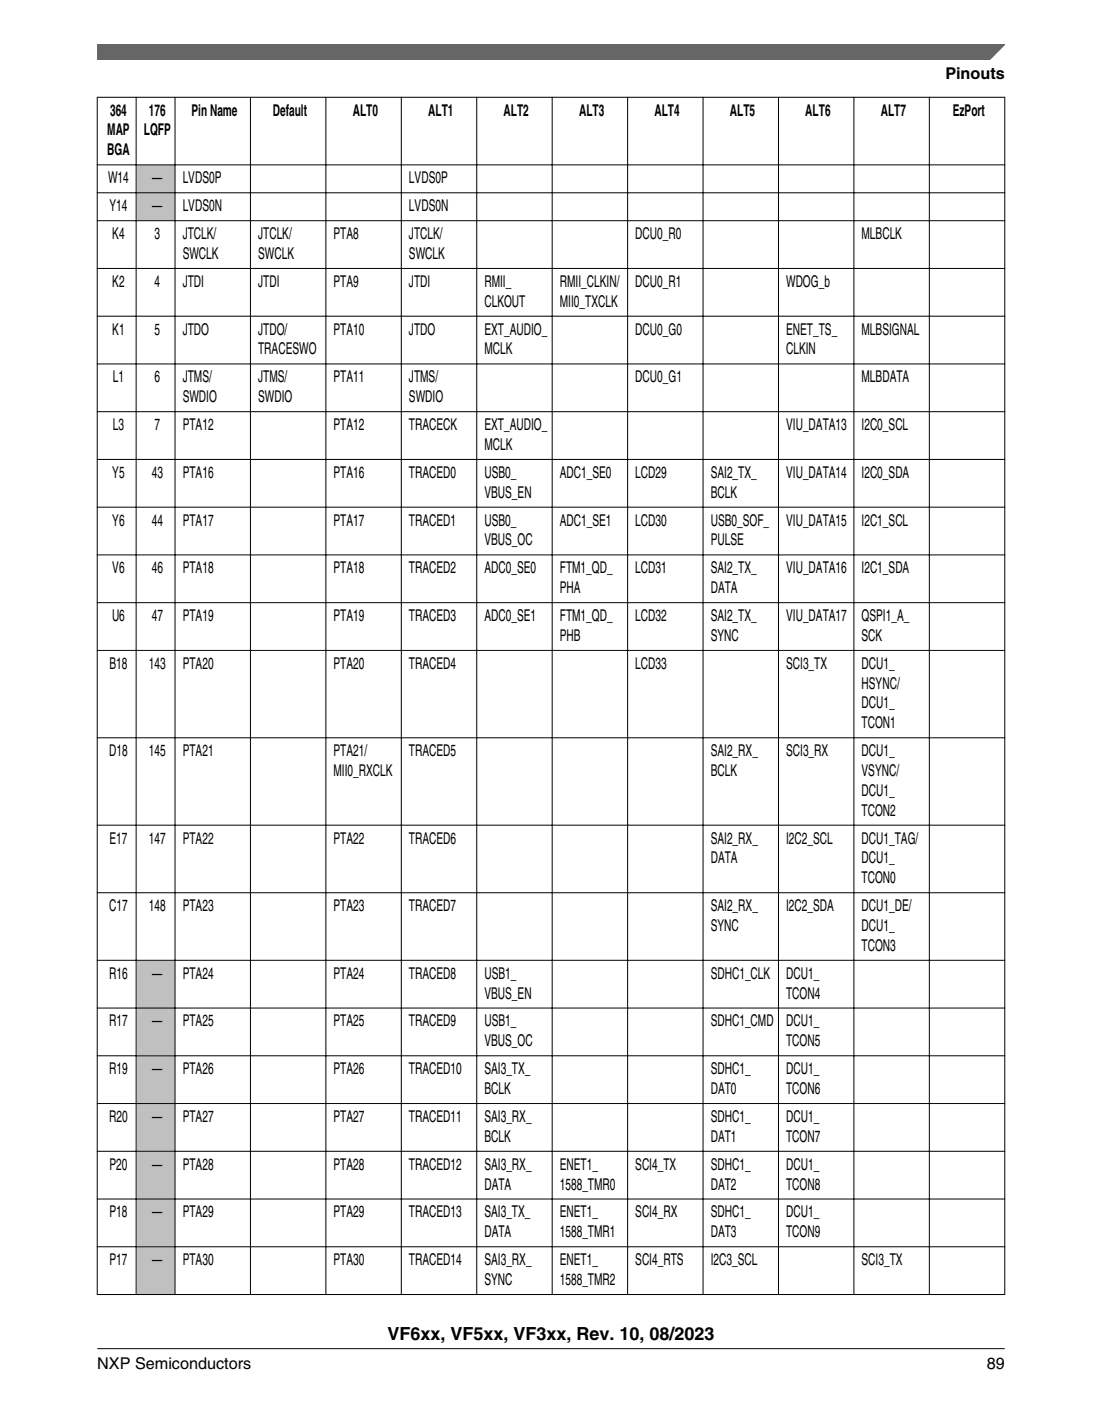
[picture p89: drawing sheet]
<svg xmlns="http://www.w3.org/2000/svg" width="216mm" height="274mm" viewBox="0 0 216 274" stroke-linecap="round" stroke-linejoin="round" font-family="sans-serif">
<defs><g id="words">
<text font-size="3.5" x="75.9" y="262.3">VF6xx, VF5xx, VF3xx, Rev. 10, 08/2023</text>
<g font-size="3.2">
<text x="185.2" y="15.5">Pinouts</text>
<text x="21.6" y="22.6">364</text>
<text x="29.2" y="22.6">176</text>
<text x="37.5" y="22.6">Pin Name</text>
<text x="53.4" y="22.6">Default</text>
<text x="69.1" y="22.6">ALT0</text>
<text x="83.9" y="22.6">ALT1</text>
<text x="98.7" y="22.6">ALT2</text>
<text x="113.4" y="22.6">ALT3</text>
<text x="128.2" y="22.6">ALT4</text>
<text x="143" y="22.6">ALT5</text>
<text x="157.8" y="22.6">ALT6</text>
<text x="172.6" y="22.6">ALT7</text>
<text x="186.7" y="22.6">EzPort</text>
<text x="21" y="26.5">MAP</text>
<text x="28.2" y="26.5">LQFP</text>
<text x="21" y="30.4">BGA</text>
<text x="21.2" y="35.9">W14</text>
<text x="29.8" y="35.9">—</text>
<text x="35.8" y="35.9">LVDS0P</text>
<text x="80.1" y="35.9">LVDS0P</text>
<text x="21.4" y="41.4">Y14</text>
<text x="29.8" y="41.4">—</text>
<text x="35.8" y="41.4">LVDS0N</text>
<text x="80.1" y="41.4">LVDS0N</text>
<text x="22" y="46.8">K4</text>
<text x="30.3" y="46.8">3</text>
<text x="35.8" y="46.8">JTCLK/</text>
<text x="50.6" y="46.8">JTCLK/</text>
<text x="65.3" y="46.8">PTA8</text>
<text x="80.1" y="46.8">JTCLK/</text>
<text x="124.5" y="46.8">DCU0_R0</text>
<text x="168.8" y="46.8">MLBCLK</text>
<text x="35.8" y="50.7">SWCLK</text>
<text x="50.6" y="50.7">SWCLK</text>
<text x="80.1" y="50.7">SWCLK</text>
<text x="22" y="56.2">K2</text>
<text x="30.3" y="56.2">4</text>
<text x="35.8" y="56.2">JTDI</text>
<text x="50.6" y="56.2">JTDI</text>
<text x="65.3" y="56.2">PTA9</text>
<text x="80.1" y="56.2">JTDI</text>
<text x="94.9" y="56.2">RMII_</text>
<text x="109.7" y="56.2">RMII_CLKIN/</text>
<text x="124.5" y="56.2">DCU0_R1</text>
<text x="154" y="56.2">WDOG_b</text>
<text x="22" y="65.5">K1</text>
<text x="30.3" y="65.5">5</text>
<text x="35.8" y="65.5">JTDO</text>
<text x="50.6" y="65.5">JTDO/</text>
<text x="65.3" y="65.5">PTA10</text>
<text x="80.1" y="65.5">JTDO</text>
<text x="94.9" y="60.1">CLKOUT</text>
<text x="94.9" y="65.5">EXT_AUDIO_</text>
<text x="109.7" y="60.1">MII0_TXCLK</text>
<text x="124.5" y="65.5">DCU0_G0</text>
<text x="154" y="65.5">ENET_TS_</text>
<text x="168.8" y="65.5">MLBSIGNAL</text>
<text x="50.6" y="69.4">TRACESWO</text>
<text x="94.9" y="69.4">MCLK</text>
<text x="154" y="69.4">CLKIN</text>
<text x="22.1" y="74.9">L1</text>
<text x="30.3" y="74.9">6</text>
<text x="35.8" y="74.9">JTMS/</text>
<text x="50.6" y="74.9">JTMS/</text>
<text x="65.3" y="74.9">PTA11</text>
<text x="80.1" y="74.9">JTMS/</text>
<text x="124.5" y="74.9">DCU0_G1</text>
<text x="168.8" y="74.9">MLBDATA</text>
<text x="35.8" y="78.7">SWDIO</text>
<text x="50.6" y="78.7">SWDIO</text>
<text x="80.1" y="78.7">SWDIO</text>
<text x="22.1" y="84.2">L3</text>
<text x="30.3" y="84.2">7</text>
<text x="35.8" y="84.2">PTA12</text>
<text x="65.3" y="84.2">PTA12</text>
<text x="80.1" y="84.2">TRACECK</text>
<text x="94.9" y="84.2">EXT_AUDIO_</text>
<text x="94.9" y="88.1">MCLK</text>
<text x="154" y="84.2">VIU_DATA13</text>
<text x="168.8" y="84.2">I2C0_SCL</text>
<text x="22" y="93.6">Y5</text>
<text x="29.7" y="93.6">43</text>
<text x="35.8" y="93.6">PTA16</text>
<text x="65.3" y="93.6">PTA16</text>
<text x="80.1" y="93.6">TRACED0</text>
<text x="94.9" y="93.6">USB0_</text>
<text x="109.7" y="93.6">ADC1_SE0</text>
<text x="124.5" y="93.6">LCD29</text>
<text x="139.2" y="93.6">SAI2_TX_</text>
<text x="154" y="93.6">VIU_DATA14</text>
<text x="168.8" y="93.6">I2C0_SDA</text>
<text x="94.9" y="97.4">VBUS_EN</text>
<text x="139.2" y="97.4">BCLK</text>
<text x="22" y="102.9">Y6</text>
<text x="29.7" y="102.9">44</text>
<text x="35.8" y="102.9">PTA17</text>
<text x="65.3" y="102.9">PTA17</text>
<text x="80.1" y="102.9">TRACED1</text>
<text x="94.9" y="102.9">USB0_</text>
<text x="94.9" y="106.8">VBUS_OC</text>
<text x="109.7" y="102.9">ADC1_SE1</text>
<text x="124.5" y="102.9">LCD30</text>
<text x="139.2" y="102.9">USB0_SOF_</text>
<text x="139.2" y="106.8">PULSE</text>
<text x="154" y="102.9">VIU_DATA15</text>
<text x="168.8" y="102.9">I2C1_SCL</text>
<text x="22" y="112.3">V6</text>
<text x="29.7" y="112.3">46</text>
<text x="35.8" y="112.3">PTA18</text>
<text x="65.3" y="112.3">PTA18</text>
<text x="80.1" y="112.3">TRACED2</text>
<text x="94.9" y="112.3">ADC0_SE0</text>
<text x="109.7" y="112.3">FTM1_QD_</text>
<text x="124.5" y="112.3">LCD31</text>
<text x="139.2" y="112.3">SAI2_TX_</text>
<text x="154" y="112.3">VIU_DATA16</text>
<text x="168.8" y="112.3">I2C1_SDA</text>
<text x="109.7" y="116.1">PHA</text>
<text x="139.2" y="116.1">DATA</text>
<text x="21.9" y="121.6">U6</text>
<text x="29.7" y="121.6">47</text>
<text x="35.8" y="121.6">PTA19</text>
<text x="65.3" y="121.6">PTA19</text>
<text x="80.1" y="121.6">TRACED3</text>
<text x="94.9" y="121.6">ADC0_SE1</text>
<text x="109.7" y="121.6">FTM1_QD_</text>
<text x="109.7" y="125.5">PHB</text>
<text x="124.5" y="121.6">LCD32</text>
<text x="139.2" y="121.6">SAI2_TX_</text>
<text x="139.2" y="125.5">SYNC</text>
<text x="154" y="121.6">VIU_DATA17</text>
<text x="168.8" y="121.6">QSPI1_A_</text>
<text x="168.8" y="125.5">SCK</text>
<text x="21.4" y="131">B18</text>
<text x="29.2" y="131">143</text>
<text x="35.8" y="131">PTA20</text>
<text x="65.3" y="131">PTA20</text>
<text x="80.1" y="131">TRACED4</text>
<text x="124.5" y="131">LCD33</text>
<text x="154" y="131">SCI3_TX</text>
<text x="168.8" y="131">DCU1_</text>
<text x="168.8" y="134.8">HSYNC/</text>
<text x="168.8" y="138.7">DCU1_</text>
<text x="168.8" y="142.6">TCON1</text>
<text x="21.4" y="148.1">D18</text>
<text x="29.2" y="148.1">145</text>
<text x="35.8" y="148.1">PTA21</text>
<text x="65.3" y="148.1">PTA21/</text>
<text x="80.1" y="148.1">TRACED5</text>
<text x="139.2" y="148.1">SAI2_RX_</text>
<text x="154" y="148.1">SCI3_RX</text>
<text x="168.8" y="148.1">DCU1_</text>
<text x="65.3" y="152">MII0_RXCLK</text>
<text x="139.2" y="152">BCLK</text>
<text x="168.8" y="152">VSYNC/</text>
<text x="168.8" y="155.8">DCU1_</text>
<text x="168.8" y="159.7">TCON2</text>
<text x="21.4" y="165.2">E17</text>
<text x="29.2" y="165.2">147</text>
<text x="35.8" y="165.2">PTA22</text>
<text x="65.3" y="165.2">PTA22</text>
<text x="80.1" y="165.2">TRACED6</text>
<text x="139.2" y="165.2">SAI2_RX_</text>
<text x="154" y="165.2">I2C2_SCL</text>
<text x="168.8" y="165.2">DCU1_TAG/</text>
<text x="139.2" y="169.1">DATA</text>
<text x="168.8" y="169.1">DCU1_</text>
<text x="168.8" y="172.9">TCON0</text>
<text x="21.4" y="178.4">C17</text>
<text x="29.2" y="178.4">148</text>
<text x="35.8" y="178.4">PTA23</text>
<text x="65.3" y="178.4">PTA23</text>
<text x="80.1" y="178.4">TRACED7</text>
<text x="139.2" y="178.4">SAI2_RX_</text>
<text x="154" y="178.4">I2C2_SDA</text>
<text x="168.8" y="178.4">DCU1_DE/</text>
<text x="139.2" y="182.3">SYNC</text>
<text x="168.8" y="182.3">DCU1_</text>
<text x="21.4" y="191.6">R16</text>
<text x="29.8" y="191.6">—</text>
<text x="35.8" y="191.6">PTA24</text>
<text x="65.3" y="191.6">PTA24</text>
<text x="80.1" y="191.6">TRACED8</text>
<text x="94.9" y="191.6">USB1_</text>
<text x="139.2" y="191.6">SDHC1_CLK</text>
<text x="154" y="191.6">DCU1_</text>
<text x="168.8" y="186.2">TCON3</text>
<text x="94.9" y="195.5">VBUS_EN</text>
<text x="154" y="195.5">TCON4</text>
<text x="21.4" y="201">R17</text>
<text x="29.8" y="201">—</text>
<text x="35.8" y="201">PTA25</text>
<text x="65.3" y="201">PTA25</text>
<text x="80.1" y="201">TRACED9</text>
<text x="94.9" y="201">USB1_</text>
<text x="139.2" y="201">SDHC1_CMD</text>
<text x="154" y="201">DCU1_</text>
<text x="94.9" y="204.9">VBUS_OC</text>
<text x="154" y="204.9">TCON5</text>
<text x="21.4" y="210.3">R19</text>
<text x="29.8" y="210.3">—</text>
<text x="35.8" y="210.3">PTA26</text>
<text x="65.3" y="210.3">PTA26</text>
<text x="80.1" y="210.3">TRACED10</text>
<text x="94.9" y="210.3">SAI3_TX_</text>
<text x="94.9" y="214.2">BCLK</text>
<text x="139.2" y="210.3">SDHC1_</text>
<text x="139.2" y="214.2">DAT0</text>
<text x="154" y="210.3">DCU1_</text>
<text x="154" y="214.2">TCON6</text>
<text x="21.4" y="219.7">R20</text>
<text x="29.8" y="219.7">—</text>
<text x="35.8" y="219.7">PTA27</text>
<text x="65.3" y="219.7">PTA27</text>
<text x="80.1" y="219.7">TRACED11</text>
<text x="94.9" y="219.7">SAI3_RX_</text>
<text x="139.2" y="219.7">SDHC1_</text>
<text x="154" y="219.7">DCU1_</text>
<text x="94.9" y="223.6">BCLK</text>
<text x="139.2" y="223.6">DAT1</text>
<text x="154" y="223.6">TCON7</text>
<text x="21.4" y="229">P20</text>
<text x="29.8" y="229">—</text>
<text x="35.8" y="229">PTA28</text>
<text x="65.3" y="229">PTA28</text>
<text x="80.1" y="229">TRACED12</text>
<text x="94.9" y="229">SAI3_RX_</text>
<text x="94.9" y="232.9">DATA</text>
<text x="109.7" y="229">ENET1_</text>
<text x="109.7" y="232.9">1588_TMR0</text>
<text x="124.5" y="229">SCI4_TX</text>
<text x="139.2" y="229">SDHC1_</text>
<text x="139.2" y="232.9">DAT2</text>
<text x="154" y="229">DCU1_</text>
<text x="154" y="232.9">TCON8</text>
<text x="21.4" y="238.4">P18</text>
<text x="29.8" y="238.4">—</text>
<text x="35.8" y="238.4">PTA29</text>
<text x="65.3" y="238.4">PTA29</text>
<text x="80.1" y="238.4">TRACED13</text>
<text x="94.9" y="238.4">SAI3_TX_</text>
<text x="109.7" y="238.4">ENET1_</text>
<text x="124.5" y="238.4">SCI4_RX</text>
<text x="139.2" y="238.4">SDHC1_</text>
<text x="154" y="238.4">DCU1_</text>
<text x="94.9" y="242.3">DATA</text>
<text x="109.7" y="242.3">1588_TMR1</text>
<text x="139.2" y="242.3">DAT3</text>
<text x="154" y="242.3">TCON9</text>
<text x="21.4" y="247.7">P17</text>
<text x="29.8" y="247.7">—</text>
<text x="35.8" y="247.7">PTA30</text>
<text x="65.3" y="247.7">PTA30</text>
<text x="80.1" y="247.7">TRACED14</text>
<text x="94.9" y="247.7">SAI3_RX_</text>
<text x="94.9" y="251.6">SYNC</text>
<text x="109.7" y="247.7">ENET1_</text>
<text x="109.7" y="251.6">1588_TMR2</text>
<text x="124.5" y="247.7">SCI4_RTS</text>
<text x="139.2" y="247.7">I2C3_SCL</text>
<text x="168.8" y="247.7">SCI3_TX</text>
<text x="19" y="268">NXP Semiconductors</text>
<text x="193.3" y="268">89</text>
</g>
</g></defs>
<g fill="#c0c0c0">
<path d="M26.8 32.4h7.4v5.3h-7.4z" fill-rule="evenodd"/>
<path d="M26.8 37.8h7.4v5.3h-7.4z" fill-rule="evenodd"/>
<path d="M26.8 188.1h7.4v9.2h-7.4z" fill-rule="evenodd"/>
<path d="M26.8 197.5h7.4v9.1h-7.4z" fill-rule="evenodd"/>
<path d="M26.8 206.8h7.4v9.2h-7.4z" fill-rule="evenodd"/>
<path d="M26.8 216.2h7.4v9.1h-7.4z" fill-rule="evenodd"/>
<path d="M26.8 225.5h7.4v9.2h-7.4z" fill-rule="evenodd"/>
<path d="M26.8 234.9h7.4v9.1h-7.4z" fill-rule="evenodd"/>
<path d="M26.8 244.2h7.4v9.2h-7.4z" fill-rule="evenodd"/>
</g>
<g fill="none" stroke="#000" stroke-width=".2">
<path d="M19 19h177.9M19 19v234.6M26.7 19v234.6M34.3 19v234.6M49.1 19v234.6M63.8 19v234.6M78.6 19v234.6M93.4 19v234.6M108.2 19v234.6M123 19v234.6M137.7 19v234.6M152.5 19v234.6"/>
<path d="M167.3 19v234.6M182.1 19v234.6M196.8 19v234.6M19 32.3h177.9M19 37.7h177.9M19 43.2h177.9M19 52.6h177.9M19 61.9h177.9M19 71.3h177.9M19 80.6h177.9M19 90h177.9M19 99.3h177.9"/>
<path d="M19 108.7h177.9M19 118h177.9M19 127.4h177.9M19 144.5h177.9M19 161.6h177.9M19 174.8h177.9M19 188h177.9M19 197.4h177.9M19 206.7h177.9M19 216.1h177.9M19 225.4h177.9M19 234.8h177.9"/>
<path d="M19 244.1h177.9M19 253.5h177.9"/>
</g>
<path d="M19 8.7h177.8l-5.6 3h-172.2z" fill="#666"/>
<path d="M19 11.7v-3h177.8l-3 3" fill="none" stroke="#666" stroke-width=".28"/>
<path d="M19 264.1h177.8" fill="none" stroke="#000" stroke-width=".2"/>
<use href="#words"/>
</svg>
